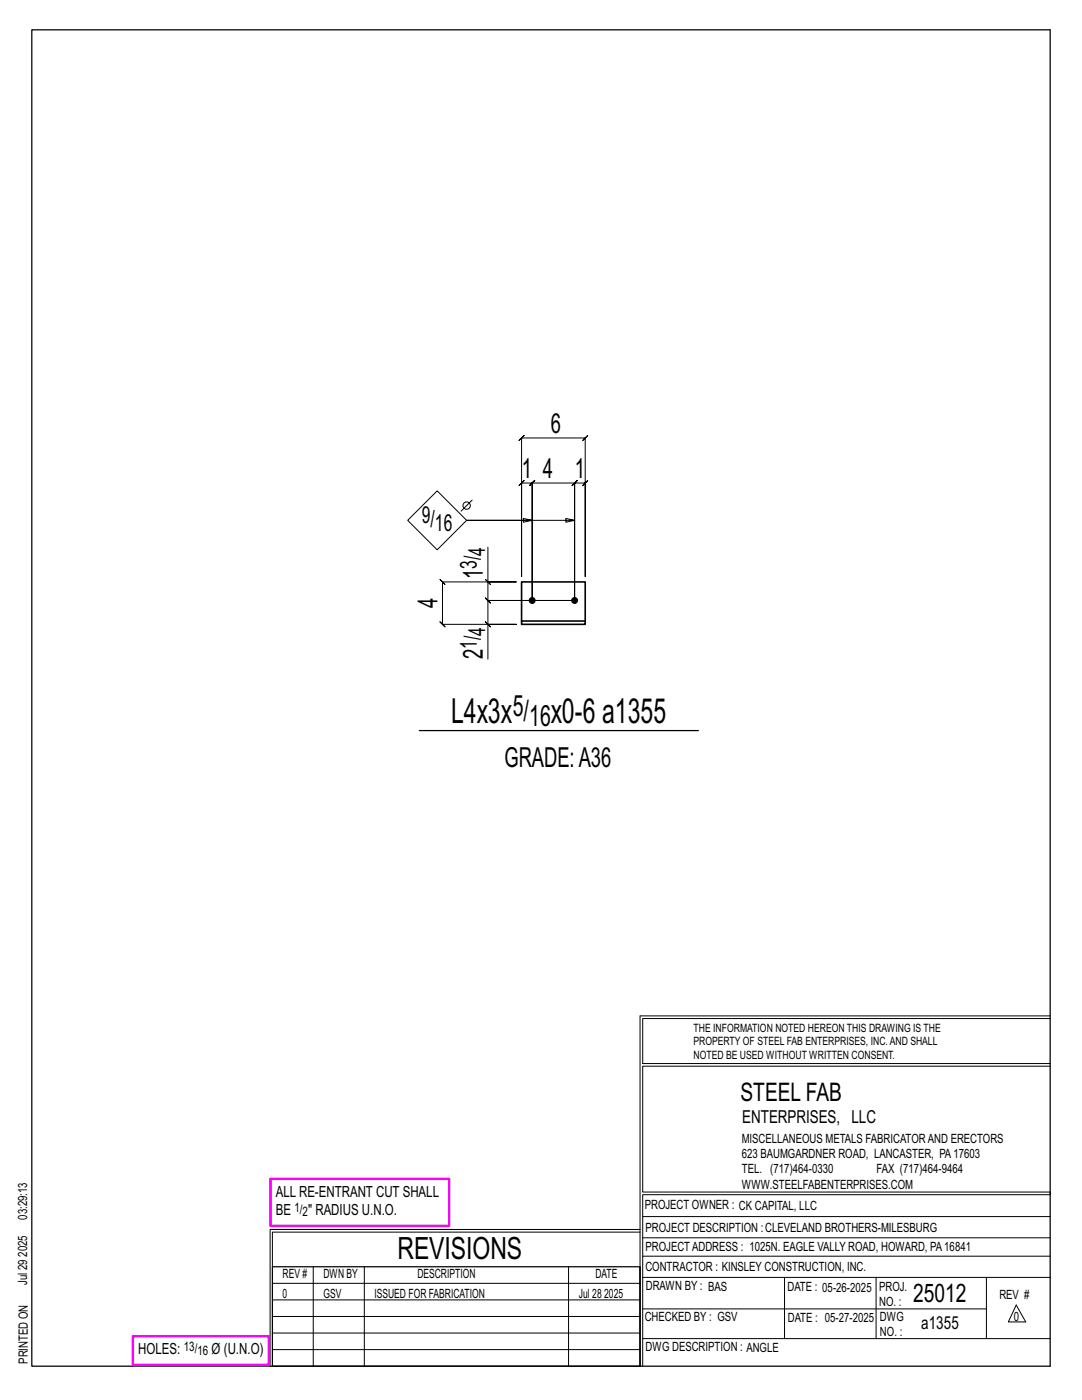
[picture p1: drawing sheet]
<svg xmlns="http://www.w3.org/2000/svg" width="216mm" height="279mm" viewBox="0 0 216 279" stroke-linecap="round" stroke-linejoin="round" font-family="sans-serif">
<defs><g id="words">
<g font-size="6.9">
<text x="90" y="144.4">L4x3x</text>
<text x="109.9" y="144.4">x0-6 a1355</text>
</g>
<text font-size="6.1" x="79.3" y="251.3">REVISIONS</text>
<g font-size="5.9">
<text x="102.3" y="142.8">5/</text>
<text x="105.6" y="144.9">16</text>
</g>
<g font-size="5.5">
<text x="109.9" y="86.4">6</text>
<text x="104.1" y="95.4">1</text>
<text x="108.3" y="95.4">4</text>
<text x="114.7" y="95.4">1</text>
<text x="96.4" y="115.6" transform="rotate(-90 96.4 115.6)">1</text>
<text x="87.3" y="121.4" transform="rotate(-90 87.3 121.4)">4</text>
<text x="96.4" y="131.5" transform="rotate(-90 96.4 131.5)">2</text>
<text x="100.6" y="153.1">GRADE:A36</text>
</g>
<g font-size="5.1">
<text x="147.8" y="219.8">STEEL FAB</text>
<text x="182.2" y="259.9">25012</text>
</g>
<g font-size="4.7">
<text x="84.2" y="104.4">9/</text>
<text x="86.8" y="106">16</text>
<text x="95.1" y="113.6" transform="rotate(-90 95.1 113.6)">3/</text>
<text x="96.8" y="110.9" transform="rotate(-90 96.8 110.9)">4</text>
<text x="95.1" y="129.5" transform="rotate(-90 95.1 129.5)">1/</text>
<text x="96.8" y="126.9" transform="rotate(-90 96.8 126.9)">4</text>
</g>
<g font-size="3.6">
<text x="148.1" y="224.1">ENTERPRISES, LLC</text>
<text x="183.8" y="265.2">a1355</text>
</g>
<g font-size="3.1">
<text x="55" y="238.9">ALL RE-ENTRANT CUT SHALL</text>
<text x="55" y="242.5">BE</text>
<text x="61.5" y="242.5">&quot; RADIUS U.N.O.</text>
<text x="27.6" y="270.2">HOLES:</text>
<text x="42.2" y="270.2">Ø (U.N.O)</text>
</g>
<g font-size="2.6">
<text x="58.8" y="241.8">1/</text>
<text x="60.4" y="242.7">2</text>
<text x="36.7" y="269.6">13/</text>
<text x="39.4" y="270.5">16</text>
</g>
<g font-size="2.5">
<text x="148" y="231.2">623 BAUMGARDNER ROAD, LANCASTER, PA17603</text>
<text x="148" y="228.1">MISCELLANEOUS METALS FABRICATORAND ERECTORS</text>
<text x="148" y="237.2">WWW.STEELFABENTERPRISES.COM</text>
<text x="148" y="234.2">TEL. (717)464-0330</text>
<text x="174.9" y="234.2">FAX (717)464-9464</text>
<text x="5.4" y="243.4" transform="rotate(-90 5.4 243.4)">03:29:13</text>
<text x="128.7" y="241.3">PROJECT OWNER : CK CAPITAL, LLC</text>
<text x="128.8" y="246">PROJECT DESCRIPTION :CLEVELAND BROTHERS-MILESBURG</text>
<text x="5.4" y="250.8" transform="rotate(-90 5.4 250.8)">2025</text>
<text x="128.8" y="249.7">PROJECTADDRESS : 1025N. EAGLE VALLY ROAD, HOWARD, PA16841</text>
<text x="5.4" y="256.5" transform="rotate(-90 5.4 256.5)">Jul 29</text>
<text x="56.4" y="255">REV #</text>
<text x="64.5" y="255">DWN BY</text>
<text x="83.3" y="255">DESCRIPTION</text>
<text x="118.8" y="255">DATE</text>
<text x="128.8" y="253.7">CONTRACTOR : KINSLEY CONSTRUCTION, INC.</text>
<text x="128.9" y="257.5">DRAWN BY : BAS</text>
<text x="157.1" y="257.6">DATE : 05-26-2025</text>
<text x="175.4" y="257.7">PROJ.</text>
<text x="56.4" y="259">0</text>
<text x="64.5" y="259">GSV</text>
<text x="74.7" y="259">ISSUED FOR FABRICATION</text>
<text x="115.5" y="259">Jul 28</text>
<text x="120.6" y="259">2025</text>
<text x="128.6" y="263.7">CHECKED BY : GSV</text>
<text x="157.2" y="263.7">DATE : 05-27-2025</text>
<text x="175.4" y="260.7">NO. :</text>
<text x="175.6" y="263.7">DWG</text>
<text x="199.4" y="259.2">REV #</text>
<text x="202.3" y="263.7">0</text>
<text x="128.8" y="269.7">DWG DESCRIPTION : ANGLE</text>
<text x="175.6" y="266.7">NO. :</text>
<text x="5.5" y="272.2" transform="rotate(-90 5.5 272.2)">PRINTED ON</text>
</g>
<g font-size="2.3">
<text x="138.4" y="208.6">PROPERTY OF STEEL FAB ENTERPRISES, INC.AND SHALL</text>
<text x="138.4" y="205.9">THE INFORMATION NOTED HEREON THIS DRAWING IS THE</text>
<text x="138.4" y="211.3">NOTED BE USED WITHOUT WRITTEN CONSENT.</text>
</g>
</g></defs>
<g fill="none" stroke="#000" stroke-width=".2">
<path d="M94.2 99.8l-2.2 2.2M104.6 86.9l-.5 .5h12.7l-.5 .5 1-1-.5 .5v27.7v-18.7l.5-.5-1 1 .5-.5h-2.1l.5-.5-1 1 .5-.5v23.4v-23.4l.5-.5-1 1 .5-.5h-8.5l.5-.5-1 1 .5-.5v23.4v-23.4l.5-.5-1 1 .5-.5h-2.1l.5-.5-1 1 .5-.5v18.7v-27.7l-.5 .5zM81.3 103.8l5.9-5.8 5.9 5.8-5.9 5.9zM96.9 115.6l1 1zM97.4 109.2v6.9h5.6h-14.7l-.5-.5 1 1-.5-.5v8.5l-.5-.5 1 1-.5-.5h14.7h-5.6v6.9M97.4 116.1v3.7l-.5-.5 1 1-.5-.5h17.3h-17.3l-.5-.5 1 1-.5-.5v4.8M106.2 103.8l-1.8-.3v.7l1.8-.4h-13.1h21.6l-1.8 .4v-.7l1.8 .3M96.9 124.1l1 1zM127.7 202.7v70M127.7 202.7h81.8M209.5 203.3h-81.3v9h81.3M209.5 212.8h-81.3v25.1h81.3v.5h-81.3v34.3"/>
<path d="M54.4 259.4h73.3M54.4 256.1h73.3M62.5 252.8v19.9M72.7 252.8v19.9M113.4 252.8v19.9M127.7 245.4h-73.8v27.3M127.7 245.9h-73.3v6.9M128.2 242.8h81.3M128.2 254.9h81.3M128.2 250.7h81.3M128.2 247h81.3M156.5 254.9v12.2"/>
<path d="M174.8 254.9v12.2M196.8 254.9v12.2M54.4 269.3h73.3M54.4 266h73.3M54.4 262.7h73.3M128.2 261.2h68.6M128.2 267.1h81.3M202.8 260.4l1.9 3.4h-3.5z"/>
<circle cx="93.1" cy="100.9" r=".74"/>
</g>
<path d="M6.3 6h203.2v266.7h-203.2zM83.7 145.8h55.6M54.4 252.8h73.3v19.9h-73.3z" fill="none" stroke="#000" stroke-width=".25"/>
<path d="M54 235.3h35.6v9.3h-35.6zM26.5 266.7h27.1v5.7h-27.1z" fill="none" stroke="#f0f" stroke-width=".5"/>
<g fill="#000" stroke="#000" stroke-width=".2">
<circle cx="106.2" cy="119.8" r=".6"/>
<circle cx="114.7" cy="119.8" r=".6"/>
</g>
<path d="M104.1 123.9h12.7v.7h-12.7zM104.1 123.9v-7.8h12.7v7.8" fill="none" stroke="#000" stroke-width=".32"/>
<use href="#words"/>
</svg>
